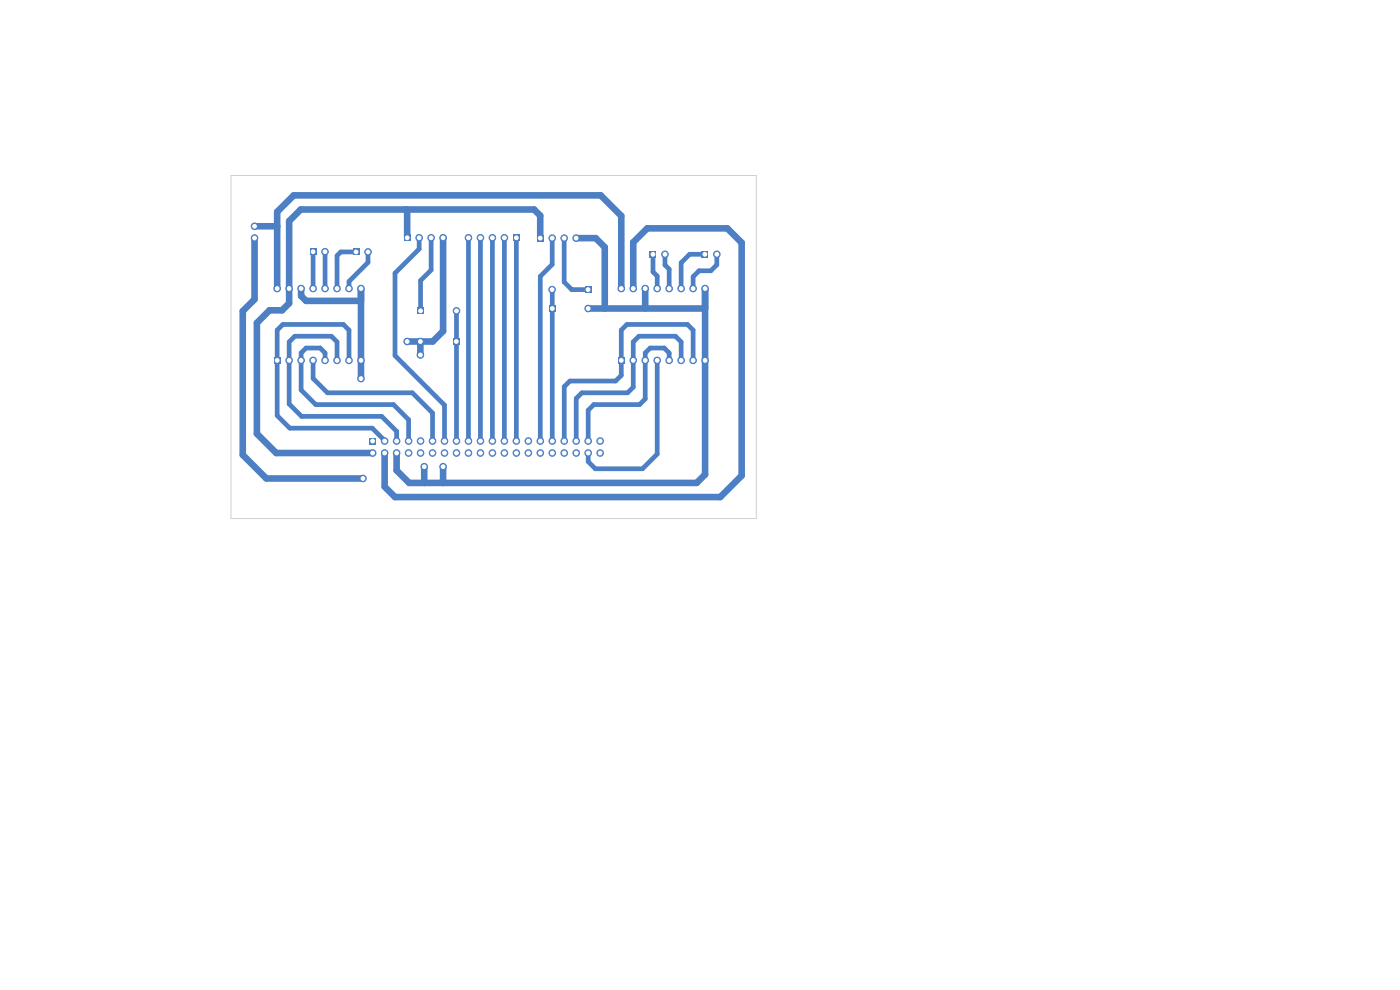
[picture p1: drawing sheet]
<svg xmlns="http://www.w3.org/2000/svg" width="297mm" height="210mm" viewBox="0 0 297 210" stroke-linecap="round" stroke-linejoin="round" font-family="sans-serif">
<path d="M85.7 49.7h1.4v1.4h-1.4z" fill="#4d7fc4"/>
<g fill="#4d7fc4" stroke="#4d7fc4" stroke-width=".21">
<circle cx="88.9" cy="50.4" r=".7"/>
<circle cx="91.5" cy="50.4" r=".7"/>
<circle cx="94" cy="50.4" r=".7"/>
</g>
<path d="M124 60.7h1.4v1.4h-1.4z" fill="#4d7fc4"/>
<circle cx="117.1" cy="61.4" r=".7" fill="#4d7fc4" stroke="#4d7fc4" stroke-width=".21"/>
<path d="M58.1 75.7h1.4v1.4h-1.4z" fill="#4d7fc4"/>
<g fill="#4d7fc4" stroke="#4d7fc4" stroke-width=".21">
<circle cx="61.3" cy="76.4" r=".7"/>
<circle cx="63.9" cy="76.4" r=".7"/>
<circle cx="66.4" cy="76.4" r=".7"/>
<circle cx="69" cy="76.4" r=".7"/>
<circle cx="71.5" cy="76.4" r=".7"/>
<circle cx="74" cy="76.4" r=".7"/>
<circle cx="76.6" cy="76.4" r=".7"/>
<circle cx="58.8" cy="61.2" r=".7"/>
<circle cx="61.3" cy="61.2" r=".7"/>
<circle cx="63.9" cy="61.2" r=".7"/>
<circle cx="66.4" cy="61.2" r=".7"/>
<circle cx="69" cy="61.2" r=".7"/>
<circle cx="71.5" cy="61.2" r=".7"/>
<circle cx="74" cy="61.2" r=".7"/>
<circle cx="76.6" cy="61.2" r=".7"/>
</g>
<path d="M88.5 65.2h1.4v1.4h-1.4z" fill="#4d7fc4"/>
<circle cx="96.8" cy="65.9" r=".7" fill="#4d7fc4" stroke="#4d7fc4" stroke-width=".21"/>
<path d="M148.8 53.2h1.4v1.4h-1.4z" fill="#4d7fc4"/>
<circle cx="152.1" cy="53.9" r=".7" fill="#4d7fc4" stroke="#4d7fc4" stroke-width=".21"/>
<path d="M78.4 92.9h1.4v1.4h-1.4z" fill="#4d7fc4"/>
<g fill="#4d7fc4" stroke="#4d7fc4" stroke-width=".21">
<circle cx="79.1" cy="96.1" r=".7"/>
<circle cx="81.6" cy="93.6" r=".7"/>
<circle cx="81.6" cy="96.1" r=".7"/>
<circle cx="84.1" cy="93.6" r=".7"/>
<circle cx="84.1" cy="96.1" r=".7"/>
<circle cx="86.7" cy="93.6" r=".7"/>
<circle cx="86.7" cy="96.1" r=".7"/>
<circle cx="89.2" cy="93.6" r=".7"/>
<circle cx="89.2" cy="96.1" r=".7"/>
<circle cx="91.8" cy="93.6" r=".7"/>
<circle cx="91.8" cy="96.1" r=".7"/>
<circle cx="94.3" cy="93.6" r=".7"/>
<circle cx="94.3" cy="96.1" r=".7"/>
<circle cx="96.8" cy="93.6" r=".7"/>
<circle cx="96.8" cy="96.1" r=".7"/>
<circle cx="99.4" cy="93.6" r=".7"/>
<circle cx="99.4" cy="96.1" r=".7"/>
<circle cx="101.9" cy="93.6" r=".7"/>
<circle cx="101.9" cy="96.1" r=".7"/>
<circle cx="104.5" cy="93.6" r=".7"/>
<circle cx="104.5" cy="96.1" r=".7"/>
<circle cx="107" cy="93.6" r=".7"/>
<circle cx="107" cy="96.1" r=".7"/>
<circle cx="109.5" cy="93.6" r=".7"/>
<circle cx="109.5" cy="96.1" r=".7"/>
<circle cx="112.1" cy="93.6" r=".7"/>
<circle cx="112.1" cy="96.1" r=".7"/>
<circle cx="114.6" cy="93.6" r=".7"/>
<circle cx="114.6" cy="96.1" r=".7"/>
<circle cx="117.2" cy="93.6" r=".7"/>
<circle cx="117.2" cy="96.1" r=".7"/>
<circle cx="119.7" cy="93.6" r=".7"/>
<circle cx="119.7" cy="96.1" r=".7"/>
<circle cx="122.2" cy="93.6" r=".7"/>
<circle cx="122.2" cy="96.1" r=".7"/>
<circle cx="124.8" cy="93.6" r=".7"/>
<circle cx="124.8" cy="96.1" r=".7"/>
<circle cx="127.3" cy="93.6" r=".7"/>
<circle cx="127.3" cy="96.1" r=".7"/>
</g>
<path d="M96.1 71.7h1.4v1.4h-1.4z" fill="#4d7fc4"/>
<circle cx="89.2" cy="72.4" r=".7" fill="#4d7fc4" stroke="#4d7fc4" stroke-width=".21"/>
<path d="M137.8 53.2h1.4v1.4h-1.4z" fill="#4d7fc4"/>
<circle cx="141.1" cy="53.9" r=".7" fill="#4d7fc4" stroke="#4d7fc4" stroke-width=".21"/>
<path d="M65.7 52.7h1.4v1.4h-1.4z" fill="#4d7fc4"/>
<circle cx="68.9" cy="53.4" r=".7" fill="#4d7fc4" stroke="#4d7fc4" stroke-width=".21"/>
<path d="M131.1 75.7h1.4v1.4h-1.4z" fill="#4d7fc4"/>
<g fill="#4d7fc4" stroke="#4d7fc4" stroke-width=".21">
<circle cx="134.3" cy="76.4" r=".7"/>
<circle cx="136.9" cy="76.4" r=".7"/>
<circle cx="139.4" cy="76.4" r=".7"/>
<circle cx="142" cy="76.4" r=".7"/>
<circle cx="144.5" cy="76.4" r=".7"/>
<circle cx="147" cy="76.4" r=".7"/>
<circle cx="149.6" cy="76.4" r=".7"/>
<circle cx="131.8" cy="61.2" r=".7"/>
<circle cx="134.3" cy="61.2" r=".7"/>
<circle cx="136.9" cy="61.2" r=".7"/>
<circle cx="139.4" cy="61.2" r=".7"/>
<circle cx="142" cy="61.2" r=".7"/>
<circle cx="144.5" cy="61.2" r=".7"/>
<circle cx="147" cy="61.2" r=".7"/>
<circle cx="149.6" cy="61.2" r=".7"/>
</g>
<path d="M108.8 49.7h1.4v1.4h-1.4z" fill="#4d7fc4"/>
<g fill="#4d7fc4" stroke="#4d7fc4" stroke-width=".21">
<circle cx="107" cy="50.4" r=".7"/>
<circle cx="104.5" cy="50.4" r=".7"/>
<circle cx="101.9" cy="50.4" r=".7"/>
<circle cx="99.4" cy="50.4" r=".7"/>
</g>
<path d="M116.5 64.7h1.4v1.4h-1.4z" fill="#4d7fc4"/>
<circle cx="124.8" cy="65.4" r=".7" fill="#4d7fc4" stroke="#4d7fc4" stroke-width=".21"/>
<path d="M113.9 49.8h1.4v1.4h-1.4z" fill="#4d7fc4"/>
<g fill="#4d7fc4" stroke="#4d7fc4" stroke-width=".21">
<circle cx="117.1" cy="50.5" r=".7"/>
<circle cx="119.7" cy="50.5" r=".7"/>
<circle cx="122.2" cy="50.5" r=".7"/>
</g>
<path d="M74.8 52.7h1.4v1.4h-1.4z" fill="#4d7fc4"/>
<g fill="#4d7fc4" stroke="#4d7fc4" stroke-width=".21">
<circle cx="78.1" cy="53.4" r=".7"/>
<circle cx="89.2" cy="75.3" r=".7"/>
<circle cx="86.4" cy="72.4" r=".7"/>
<circle cx="77" cy="101.5" r=".7"/>
<circle cx="90" cy="99" r=".7"/>
<circle cx="76.6" cy="80.3" r=".7"/>
<circle cx="54" cy="50.5" r=".7"/>
<circle cx="94" cy="99" r=".7"/>
<circle cx="54" cy="48" r=".7"/>
</g>
<g fill="none" stroke="#4d7fc4" stroke-width="1.4">
<path d="M54 50.5v13l-2.5 2.5v30.5l5 5h20.5M54 48h4.8M86.4 44.4v6M94 50.4v19.8l-2.2 2.2h-5.4M114.6 50.5v-4.8l-1.3-1.3h-49.5l-2.5 2.5v17.4l-1.5 1.5h-2.6l-2.7 2.7v23.5l4.1 4.1h20.5M122.2 50.5h4.2l1.9 1.9v13M58.8 61.2v-16.3l3.5-3.5h65.1l4.4 4.4v15.4M63.9 61.2v1.6l1 1h11.7M76.6 61.2v19.1M89.2 75.3h.1M89.2 72.4v2.9M124.8 65.4h24.8"/>
<path d="M124.8 65.4h.1M134.3 61.2v-9.8l3-3h17l3 3.1v49.4l-4.5 4.5h-69l-2.2-2.2v-7.1M136.9 61.2v4.2M149.6 61.2v39.5l-1.8 1.7h-61l-2.7-2.6v-3.7M90 99v3.4M94 99v3.4"/>
</g>
<g fill="none" stroke="#4d7fc4" stroke-width="1">
<path d="M66.4 53.4h.1M66.4 53.4v7.8M68.9 53.4h.1M69 53.4v7.8M75.5 53.4h-3.2l-.8 .8v7M78.1 53.4v2.3l-4.1 4v1.5M88.9 50.4v2.4l-5.1 5.1v17.5l10.5 10.5v7.7M91.5 50.4v6.9l-2.3 2.2v6.4M99.4 50.4v43.2M101.9 50.4v43.2M104.5 50.4v43.2M107 50.4v43.2"/>
<path d="M109.5 50.4v43.2M117.1 50.5v5.6l-2.5 2.5v35M119.7 50.5v9.3l1.6 1.6h3.4M138.5 53.9v3.8l.9 .9v2.6M141.1 53.9v2.3l.9 .9v4.1M149.5 53.9h-3.2l-1.8 1.8v5.5M152.1 53.9v2.3l-1.3 1.2h-2.5l-1.3 1.3v2.5M66.4 76.4v3.9l3.1 3h18l4.3 4.3v6M69 76.4v-1.5l-1.1-1.1h-3l-1 1.1v7.8l3.1 3.1h16.5l3.2 3.2v4.6M71.5 76.4v-3.9l-1.2-1.2h-7.8l-1.2 1.2v13.2l2.7 2.6h17l3.1 3.2v2.1M74 76.4v-6.4l-1.2-1.2h-12.8l-1.2 1.2v18.2l2.7 2.6h17.5l2.6 2.8M96.8 65.9v27.7"/>
<path d="M117.2 61.4v32.2M139.4 76.4v19.9l-3.1 3.1h-10l-1.5-1.5v-1.8M142 76.4v-1.5l-1.1-1.1h-3l-1 1.1v9.7l-1.2 1.2h-9.7l-1.2 1.2v6.6M144.5 76.4v-3.9l-1.2-1.2h-7.8l-1.2 1.2v9.6l-1.2 1.2h-9.7l-1.2 1.2v9.1M147 76.4v-6.4l-1.2-1.2h-12.8l-1.2 1.2v9.6l-1.2 1.2h-9.7l-1.2 1.2v11.6"/>
</g>
<path d="M49 37.2h111.5v72.8h-111.5z" fill="none" stroke="#d0d2cd" stroke-width=".21"/>
<g fill="#fff" stroke="#fff" stroke-width=".21">
<circle cx="89.2" cy="75.3" r=".4"/>
<circle cx="86.4" cy="72.4" r=".4"/>
<circle cx="77" cy="101.5" r=".4"/>
<circle cx="90" cy="99" r=".4"/>
<circle cx="76.6" cy="80.3" r=".4"/>
<circle cx="54" cy="50.5" r=".4"/>
<circle cx="94" cy="99" r=".4"/>
<circle cx="54" cy="48" r=".4"/>
<circle cx="86.4" cy="50.4" r=".4"/>
<circle cx="88.9" cy="50.4" r=".4"/>
<circle cx="91.5" cy="50.4" r=".4"/>
<circle cx="94" cy="50.4" r=".4"/>
<circle cx="124.7" cy="61.4" r=".4"/>
<circle cx="117.1" cy="61.4" r=".4"/>
<circle cx="58.8" cy="76.4" r=".4"/>
<circle cx="61.3" cy="76.4" r=".4"/>
<circle cx="63.9" cy="76.4" r=".4"/>
<circle cx="66.4" cy="76.4" r=".4"/>
<circle cx="69" cy="76.4" r=".4"/>
<circle cx="71.5" cy="76.4" r=".4"/>
<circle cx="74" cy="76.4" r=".4"/>
<circle cx="76.6" cy="76.4" r=".4"/>
<circle cx="58.8" cy="61.2" r=".4"/>
<circle cx="61.3" cy="61.2" r=".4"/>
<circle cx="63.9" cy="61.2" r=".4"/>
<circle cx="66.4" cy="61.2" r=".4"/>
<circle cx="69" cy="61.2" r=".4"/>
<circle cx="71.5" cy="61.2" r=".4"/>
<circle cx="74" cy="61.2" r=".4"/>
<circle cx="76.6" cy="61.2" r=".4"/>
<circle cx="89.2" cy="65.9" r=".4"/>
<circle cx="96.8" cy="65.9" r=".4"/>
<circle cx="149.5" cy="53.9" r=".4"/>
<circle cx="152.1" cy="53.9" r=".4"/>
<circle cx="79.1" cy="93.6" r=".4"/>
<circle cx="79.1" cy="96.1" r=".4"/>
<circle cx="81.6" cy="93.6" r=".4"/>
<circle cx="81.6" cy="96.1" r=".4"/>
<circle cx="84.1" cy="93.6" r=".4"/>
<circle cx="84.1" cy="96.1" r=".4"/>
<circle cx="86.7" cy="93.6" r=".4"/>
<circle cx="86.7" cy="96.1" r=".4"/>
<circle cx="89.2" cy="93.6" r=".4"/>
<circle cx="89.2" cy="96.1" r=".4"/>
<circle cx="91.8" cy="93.6" r=".4"/>
<circle cx="91.8" cy="96.1" r=".4"/>
<circle cx="94.3" cy="93.6" r=".4"/>
<circle cx="94.3" cy="96.1" r=".4"/>
<circle cx="96.8" cy="93.6" r=".4"/>
<circle cx="96.8" cy="96.1" r=".4"/>
<circle cx="99.4" cy="93.6" r=".4"/>
<circle cx="99.4" cy="96.1" r=".4"/>
<circle cx="101.9" cy="93.6" r=".4"/>
<circle cx="101.9" cy="96.1" r=".4"/>
<circle cx="104.5" cy="93.6" r=".4"/>
<circle cx="104.5" cy="96.1" r=".4"/>
<circle cx="107" cy="93.6" r=".4"/>
<circle cx="107" cy="96.1" r=".4"/>
<circle cx="109.5" cy="93.6" r=".4"/>
<circle cx="109.5" cy="96.1" r=".4"/>
<circle cx="112.1" cy="93.6" r=".4"/>
<circle cx="112.1" cy="96.1" r=".4"/>
<circle cx="114.6" cy="93.6" r=".4"/>
<circle cx="114.6" cy="96.1" r=".4"/>
<circle cx="117.2" cy="93.6" r=".4"/>
<circle cx="117.2" cy="96.1" r=".4"/>
<circle cx="119.7" cy="93.6" r=".4"/>
<circle cx="119.7" cy="96.1" r=".4"/>
<circle cx="122.2" cy="93.6" r=".4"/>
<circle cx="122.2" cy="96.1" r=".4"/>
<circle cx="124.8" cy="93.6" r=".4"/>
<circle cx="124.8" cy="96.1" r=".4"/>
<circle cx="127.3" cy="93.6" r=".4"/>
<circle cx="127.3" cy="96.1" r=".4"/>
<circle cx="96.8" cy="72.4" r=".4"/>
<circle cx="89.2" cy="72.4" r=".4"/>
<circle cx="138.5" cy="53.9" r=".4"/>
<circle cx="141.1" cy="53.9" r=".4"/>
<circle cx="66.4" cy="53.4" r=".4"/>
<circle cx="68.9" cy="53.4" r=".4"/>
<circle cx="131.8" cy="76.4" r=".4"/>
<circle cx="134.3" cy="76.4" r=".4"/>
<circle cx="136.9" cy="76.4" r=".4"/>
<circle cx="139.4" cy="76.4" r=".4"/>
<circle cx="142" cy="76.4" r=".4"/>
<circle cx="144.5" cy="76.4" r=".4"/>
<circle cx="147" cy="76.4" r=".4"/>
<circle cx="149.6" cy="76.4" r=".4"/>
<circle cx="131.8" cy="61.2" r=".4"/>
<circle cx="134.3" cy="61.2" r=".4"/>
<circle cx="136.9" cy="61.2" r=".4"/>
<circle cx="139.4" cy="61.2" r=".4"/>
<circle cx="142" cy="61.2" r=".4"/>
<circle cx="144.5" cy="61.2" r=".4"/>
<circle cx="147" cy="61.2" r=".4"/>
<circle cx="149.6" cy="61.2" r=".4"/>
<circle cx="109.5" cy="50.4" r=".4"/>
<circle cx="107" cy="50.4" r=".4"/>
<circle cx="104.5" cy="50.4" r=".4"/>
<circle cx="101.9" cy="50.4" r=".4"/>
<circle cx="99.4" cy="50.4" r=".4"/>
<circle cx="117.2" cy="65.4" r=".4"/>
<circle cx="124.8" cy="65.4" r=".4"/>
<circle cx="114.6" cy="50.5" r=".4"/>
<circle cx="117.1" cy="50.5" r=".4"/>
<circle cx="119.7" cy="50.5" r=".4"/>
<circle cx="122.2" cy="50.5" r=".4"/>
<circle cx="75.5" cy="53.4" r=".4"/>
<circle cx="78.1" cy="53.4" r=".4"/>
</g>
</svg>
